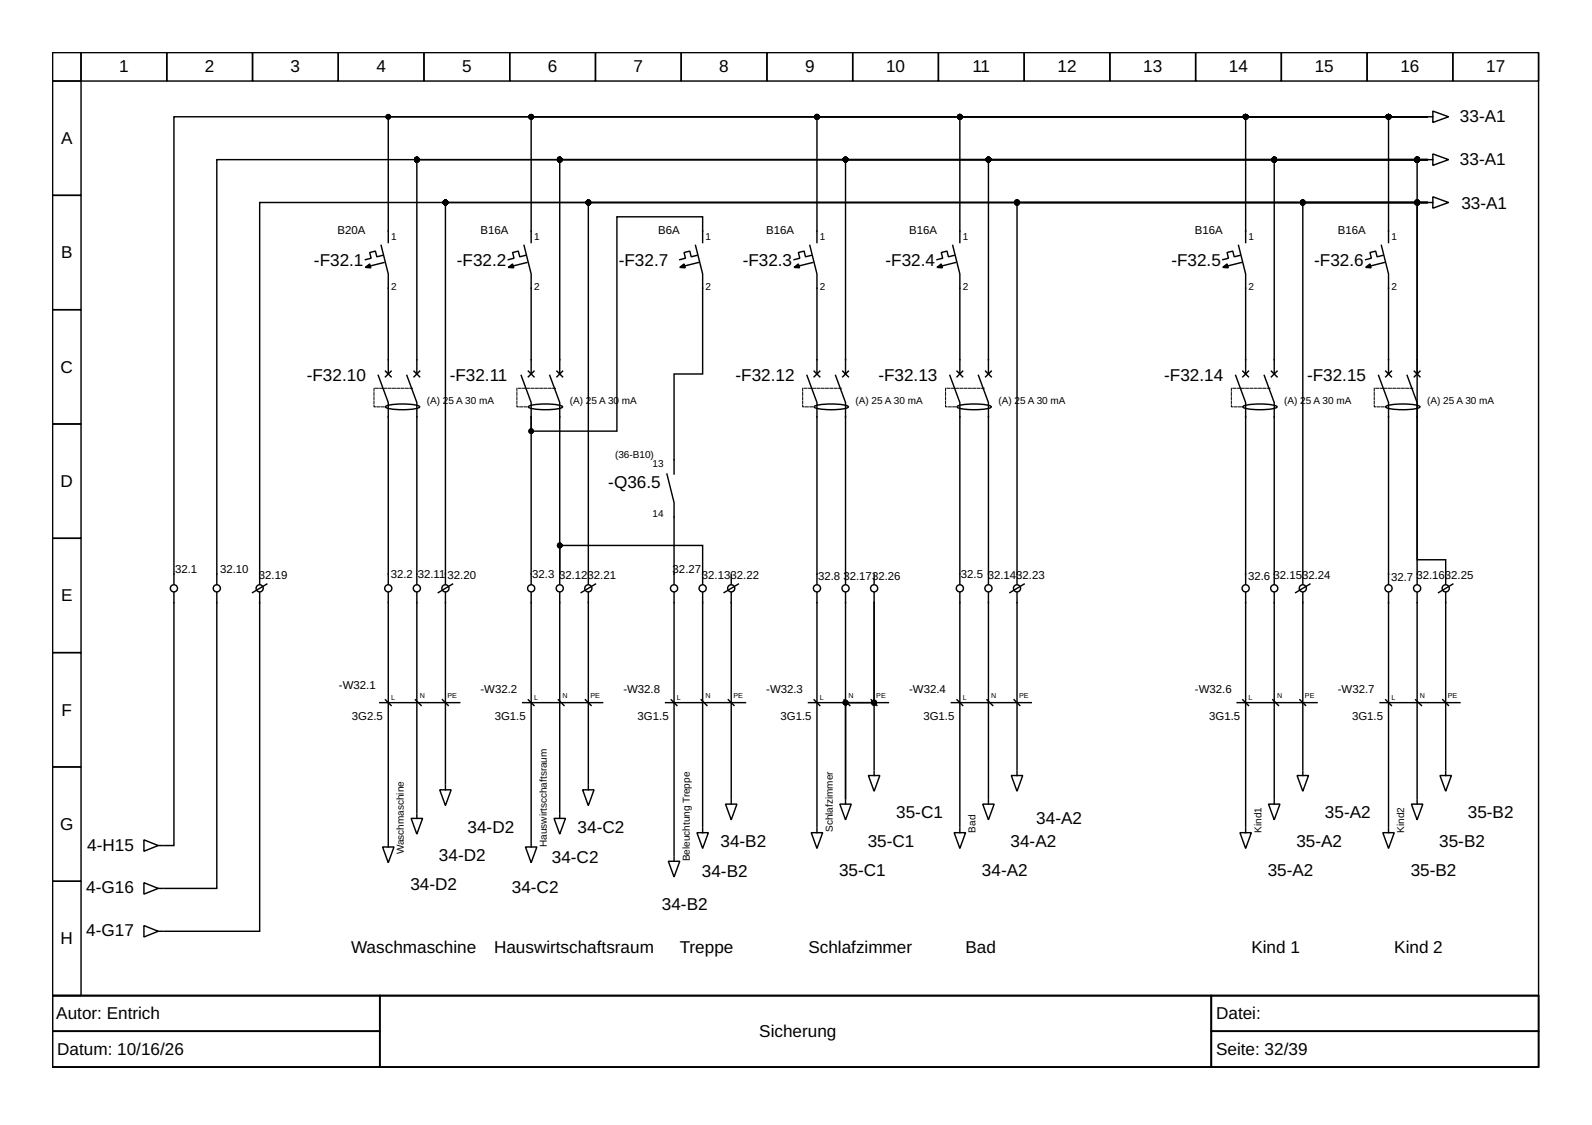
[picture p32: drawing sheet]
<svg xmlns="http://www.w3.org/2000/svg" width="297mm" height="210mm" viewBox="0 0 297 210" stroke-linecap="round" stroke-linejoin="round" font-family="sans-serif">
<defs><g id="words">
<g font-size="3.2">
<text x="22.2" y="13.5">1</text>
<text x="38.2" y="13.5">2</text>
<text x="54.2" y="13.5">3</text>
<text x="70.2" y="13.5">4</text>
<text x="86.2" y="13.5">5</text>
<text x="102.2" y="13.5">6</text>
<text x="118.2" y="13.5">7</text>
<text x="134.2" y="13.5">8</text>
<text x="150.2" y="13.5">9</text>
<text x="165.3" y="13.5">10</text>
<text x="181.4" y="13.5">11</text>
<text x="197.3" y="13.5">12</text>
<text x="213.3" y="13.5">13</text>
<text x="229.3" y="13.5">14</text>
<text x="245.3" y="13.5">15</text>
<text x="261.3" y="13.5">16</text>
<text x="277.3" y="13.5">17</text>
<text x="272.4" y="22.7">33-A1</text>
<text x="11.4" y="26.9">A</text>
<text x="272.4" y="30.7">33-A1</text>
<text x="272.7" y="39">33-A1</text>
<text x="11.4" y="48.2">B</text>
<text x="58.6" y="49.6">-F32.1</text>
<text x="85.2" y="49.6">-F32.2</text>
<text x="115.5" y="49.6">-F32.7</text>
<text x="138.6" y="49.6">-F32.3</text>
<text x="165.2" y="49.6">-F32.4</text>
<text x="218.6" y="49.6">-F32.5</text>
<text x="245.2" y="49.6">-F32.6</text>
<text x="11.3" y="69.5">C</text>
<text x="57.2" y="71.1">-F32.10</text>
<text x="83.9" y="71.1">-F32.11</text>
<text x="137.2" y="71.1">-F32.12</text>
<text x="163.9" y="71.1">-F32.13</text>
<text x="217.2" y="71.1">-F32.14</text>
<text x="243.9" y="71.1">-F32.15</text>
<text x="11.3" y="90.8">D</text>
<text x="113.5" y="91.1">-Q36.5</text>
<text x="11.4" y="112.2">E</text>
<text x="11.5" y="133.5">F</text>
<text x="11.2" y="154.8">G</text>
<text x="87.2" y="155.4">34-D2</text>
<text x="107.8" y="155.4">34-C2</text>
<text x="167.2" y="152.7">35-C1</text>
<text x="193.4" y="153.8">34-A2</text>
<text x="247.2" y="152.7">35-A2</text>
<text x="273.9" y="152.7">35-B2</text>
<text x="16.3" y="158.7">4-H15</text>
<text x="81.9" y="160.7">34-D2</text>
<text x="103" y="161">34-C2</text>
<text x="134.4" y="158">34-B2</text>
<text x="161.9" y="158">35-C1</text>
<text x="188.6" y="158">34-A2</text>
<text x="241.9" y="158">35-A2</text>
<text x="268.5" y="158">35-B2</text>
<text x="16.1" y="166.7">4-G16</text>
<text x="76.6" y="166">34-D2</text>
<text x="95.5" y="166.6">34-C2</text>
<text x="131" y="163.6">34-B2</text>
<text x="156.6" y="163.4">35-C1</text>
<text x="183.2" y="163.4">34-A2</text>
<text x="236.5" y="163.4">35-A2</text>
<text x="263.2" y="163.4">35-B2</text>
<text x="123.5" y="169.8">34-B2</text>
<text x="11.3" y="176.2">H</text>
<text x="16.1" y="174.7">4-G17</text>
<text x="65.5" y="177.8">Waschmaschine</text>
<text x="92.2" y="177.8">Hauswirtschaftsraum</text>
<text x="126.8" y="177.8">Treppe</text>
<text x="150.8" y="177.8">Schlafzimmer</text>
<text x="180.2" y="177.8">Bad</text>
<text x="233.5" y="177.8">Kind 1</text>
<text x="260.1" y="177.8">Kind 2</text>
<text x="10.5" y="190.2">Autor: Entrich</text>
<text x="226.9" y="190.2">Datei:</text>
<text x="10.7" y="196.8">Datum: 10/16/26</text>
<text x="141.7" y="193.5">Sicherung</text>
<text x="226.9" y="196.8">Seite: 32/39</text>
</g>
<g font-size="2.1">
<text x="63" y="43.6">B20A</text>
<text x="89.6" y="43.6">B16A</text>
<text x="122.8" y="43.6">B6A</text>
<text x="143" y="43.6">B16A</text>
<text x="169.6" y="43.6">B16A</text>
<text x="222.9" y="43.6">B16A</text>
<text x="249.6" y="43.6">B16A</text>
<text x="32.7" y="106.8">32.1</text>
<text x="41.1" y="106.8">32.10</text>
<text x="72.9" y="107.9">32.2</text>
<text x="77.9" y="107.9">32.11</text>
<text x="99.3" y="107.9">32.3</text>
<text x="125.5" y="106.8">32.27</text>
<text x="179.3" y="107.9">32.5</text>
<text x="48.3" y="108">32.19</text>
<text x="83.5" y="108">32.20</text>
<text x="104.3" y="108">32.1232.21</text>
<text x="131" y="108">32.1332.22</text>
<text x="152.6" y="108.2">32.8</text>
<text x="157.4" y="108.2">32.1732.26</text>
<text x="184.3" y="108">32.1432.23</text>
<text x="232.9" y="108.2">32.6</text>
<text x="237.6" y="108">32.1532.24</text>
<text x="259.5" y="108.4">32.7</text>
<text x="264.3" y="108">32.1632.25</text>
<text x="63.2" y="128.6">-W32.1</text>
<text x="89.6" y="129.4">-W32.2</text>
<text x="116.3" y="129.4">-W32.8</text>
<text x="143" y="129.4">-W32.3</text>
<text x="169.6" y="129.4">-W32.4</text>
<text x="222.9" y="129.4">-W32.6</text>
<text x="249.6" y="129.4">-W32.7</text>
<text x="65.6" y="134.3">3G2.5</text>
<text x="92.3" y="134.3">3G1.5</text>
<text x="119" y="134.3">3G1.5</text>
<text x="145.6" y="134.3">3G1.5</text>
<text x="172.3" y="134.3">3G1.5</text>
<text x="225.6" y="134.3">3G1.5</text>
<text x="252.3" y="134.3">3G1.5</text>
</g>
<g font-size="1.9">
<text x="73" y="44.7">1</text>
<text x="99.6" y="44.7">1</text>
<text x="131.6" y="44.7">1</text>
<text x="153" y="44.7">1</text>
<text x="179.6" y="44.7">1</text>
<text x="232.9" y="44.7">1</text>
<text x="259.6" y="44.7">1</text>
<text x="73" y="54">2</text>
<text x="99.6" y="54">2</text>
<text x="131.6" y="54">2</text>
<text x="153" y="54">2</text>
<text x="179.6" y="54">2</text>
<text x="232.9" y="54">2</text>
<text x="259.6" y="54">2</text>
<text x="79.6" y="75.4">(A) 25 A 30 mA</text>
<text x="106.3" y="75.4">(A) 25 A 30</text>
<text x="116" y="75.4">mA</text>
<text x="159.6" y="75.4">(A) 25 A 30 mA</text>
<text x="186.3" y="75.4">(A) 25 A 30 mA</text>
<text x="239.6" y="75.4">(A) 25 A 30 mA</text>
<text x="266.3" y="75.4">(A) 25 A 30 mA</text>
<text x="114.8" y="85.5">(36-B10)</text>
<text x="121.8" y="87.1">13</text>
<text x="121.8" y="96.4">14</text>
<text x="155.4" y="155.2" transform="rotate(-90 155.4 155.2)">Schlafzimmer</text>
<text x="182" y="155.4" transform="rotate(-90 182 155.4)">Bad</text>
<text x="235.3" y="155.4" transform="rotate(-90 235.3 155.4)">Kind1</text>
<text x="262" y="155.4" transform="rotate(-90 262 155.4)">Kind2</text>
<text x="75.4" y="159.4" transform="rotate(-90 75.4 159.4)">Waschmaschine</text>
<text x="102" y="158" transform="rotate(-90 102 158)">Hauswirtscchaftsraum</text>
<text x="128.7" y="160.7" transform="rotate(-90 128.7 160.7)">Beleuchtung Treppe</text>
</g>
<g font-size="1.3">
<text x="73" y="130.6">L</text>
<text x="78.3" y="130.3">N</text>
<text x="83.5" y="130.3">PE</text>
<text x="99.6" y="130.6">L</text>
<text x="105" y="130.3">N</text>
<text x="110.2" y="130.3">PE</text>
<text x="126.3" y="130.6">L</text>
<text x="131.6" y="130.3">N</text>
<text x="136.8" y="130.3">PE</text>
<text x="153" y="130.6">L</text>
<text x="158.3" y="130.3">N</text>
<text x="163.5" y="130.3">PE</text>
<text x="179.6" y="130.6">L</text>
<text x="185" y="130.3">N</text>
<text x="190.2" y="130.3">PE</text>
<text x="232.9" y="130.6">L</text>
<text x="238.3" y="130.3">N</text>
<text x="243.5" y="130.3">PE</text>
<text x="259.6" y="130.6">L</text>
<text x="264.9" y="130.3">N</text>
<text x="270.1" y="130.3">PE</text>
</g>
</g></defs>
<g fill="none" stroke="#000" stroke-width=".27">
<path d="M9.8 9.8h277.3v176h-277.3zM9.8 9.8h5.3v5.3h-5.3zM9.8 15.1h5.3v21.4h-5.3zM15.1 9.8h16v5.3h-16zM31.1 9.8h16v5.3h-16zM47.1 9.8h16v5.3h-16zM63.1 9.8h16v5.3h-16zM79.1 9.8h16v5.3h-16zM95.1 9.8h16v5.3h-16zM111.1 9.8h16v5.3h-16zM127.1 9.8h16v5.3h-16zM143.1 9.8h16v5.3h-16z"/>
<path d="M159.1 9.8h16v5.3h-16zM175.1 9.8h16v5.3h-16zM191.1 9.8h16v5.3h-16zM207.1 9.8h16v5.3h-16zM223.1 9.8h16v5.3h-16zM239.1 9.8h16v5.3h-16zM255.1 9.8h16v5.3h-16zM271.1 9.8h16v5.3h-16zM9.8 36.5h5.3v21.3h-5.3zM266.3 37.8h-1.9v66.6h5.3v4.6M266.3 37.8h-217.9v71.2M266.3 29.8h-81.9v40"/>
<path d="M266.3 29.8h-225.8v79.2M266.3 29.8h-1.9v40M266.3 21.8h-7.2v23.4M266.3 37.8h-23.2v71.2M266.3 29.8h-161.9v40M266.3 21.8h-87.2v23.4M266.3 21.8h-33.9v23.4M266.3 21.8h-113.9v23.4M266.3 21.8h-193.9v23.4M266.3 29.8h-188.5v40M266.3 29.8h-28.6v40M266.3 29.8h-108.5v40"/>
<path d="M266.3 21.8h-167.2v23.4M266.3 37.8h-156.5v71.2M266.3 37.8h-183.2v71.2M266.3 37.8h-76.5v71.2M266.3 21.8h-233.8v87.2M266.5 37.8h.8M266.5 29.8h.8M266.5 21.8h.8M267.3 36.7l3 1.1-3 1.1zM267.3 28.7l3 1.1-3 1.1zM267.3 20.7l3 1.1-3 1.1zM9.8 57.8h5.3v21.3h-5.3z"/>
<path d="M71.1 45.8l1.3 5.3v18.7M71.4 47.6l-1.1 .3-.3-1.1-1 .3 .2 1.1-1 .2M71.6 49l-3.2 .8M97.8 45.8l1.3 5.3v18.7M98 47.6l-1 .3-.3-1.1-1.1 .3 .3 1.1-1.1 .2M98.3 49l-3.2 .8M129.8 45.8l1.3 5.3v18.7h-5.3v18.6M130 47.6l-1 .3-.3-1.1-1.1 .3 .3 1.1-1.1 .2M130.3 49l-3.2 .8M131.1 45.2v-4.7h-16v39.9h-16v-2.6M151.1 45.8l1.3 5.3v18.7M151.4 47.6l-1.1 .3-.3-1.1-1 .3 .2 1.1-1 .2"/>
<path d="M151.6 49l-3.2 .8M177.8 45.8l1.3 5.3v18.7M178 47.6l-1 .3-.3-1.1-1.1 .3 .3 1.1-1.1 .2M178.3 49l-3.2 .8M231.1 45.8l1.3 5.3v18.7M231.3 47.6l-1 .3-.3-1.1-1.1 .3 .3 1.1-1.1 .2M231.6 49l-3.2 .8M257.7 45.8l1.4 5.3v18.7M258 47.6l-1.1 .3-.2-1.1-1.1 .3 .3 1.1-1.1 .2M258.3 49l-3.2 .8M9.8 79.1h5.3v21.3h-5.3zM70.6 70l1.8 5.1v33.9"/>
<path d="M71.9 69.2l1.1 1.1M72 75.8a12.4 12.4 0 0 1 6.2 0l.1 .1a5.3 5.3 0 0 1-3.2 .5h-1.6a2.19 2.19 0 0 1-1.6-.5zM73 69.2l-1.1 1.1M75.9 70l1.9 5.1v33.9M77.2 69.2l1.1 1.1M78.3 69.2l-1.1 1.1M97.2 70l1.9 5.1v2.7M98.6 69.2l1 1.1M98.7 75.8a12.4 12.4 0 0 1 6.2 0l.1 .1a5.3 5.3 0 0 1-3.2 .5h-1.6a2.19 2.19 0 0 1-1.6-.5zM99.1 77.8v31.2M99.6 69.2l-1 1.1M102.6 70l1.8 5.1v32"/>
<path d="M103.9 69.2l1.1 1.1M105 69.2l-1.1 1.1M150.6 70l1.8 5.1v33.9M151.9 69.2l1.1 1.1M152 75.8a12.4 12.4 0 0 1 6.2 0l.1 .1a5.3 5.3 0 0 1-3.2 .5h-1.6a2.19 2.19 0 0 1-1.6-.5zM153 69.2l-1.1 1.1M155.9 70l1.9 5.1v33.9M157.2 69.2l1.1 1.1M158.3 69.2l-1.1 1.1M177.2 70l1.9 5.1v33.9M178.6 69.2l1 1.1M178.7 75.8a12.4 12.4 0 0 1 6.1 0l.2 .1a5.3 5.3 0 0 1-3.2 .5h-1.7a2.19 2.19 0 0 1-1.5-.5z"/>
<path d="M179.6 69.2l-1 1.1M182.6 70l1.8 5.1v33.9M183.9 69.2l1.1 1.1M185 69.2l-1.1 1.1M230.5 70l1.9 5.1v33.9M231.9 69.2l1 1.1M232 75.8a12.4 12.4 0 0 1 6.2 0l.1 .1a5.3 5.3 0 0 1-3.2 .5h-1.6a2.19 2.19 0 0 1-1.6-.5zM232.9 69.2l-1 1.1M235.9 70l1.8 5.1v33.9M237.2 69.2l1.1 1.1M238.3 69.2l-1.1 1.1M257.2 70l1.9 5.1v33.9"/>
<path d="M258.5 69.2l1.1 1.1M258.7 75.8a12.4 12.4 0 0 1 6.1 0l.1 .1a5.3 5.3 0 0 1-3.2 .5h-1.6a2.19 2.19 0 0 1-1.6-.5zM259.6 69.2l-1.1 1.1M262.5 70l1.9 5.1v33.9M263.9 69.2l1 1.1M264.9 69.2l-1 1.1M124.4 88.4l1.4 5.4v15.2M9.8 100.4h5.3v21.4h-5.3zM32.5 110.6v47.2h-1.9M40.5 110.6v55.2h-9.9M48.4 110.6v63.2h-17.8M49.8 109l-2.7 1.6"/>
<path d="M72.4 110.6v46.4M77.8 110.6v41M83.1 110.6v35.7M84.4 109l-2.6 1.6M99.1 110.6v46.4M104.4 110.6v41M104.4 107.1v1.9M104.4 107.1v-5.3h26.7v7.2M109.8 110.6v35.7M111.1 109l-2.7 1.6M125.8 110.6v49M131.1 110.6v43.7"/>
<path d="M136.4 110.6v38.4M136.4 107.1v1.9M137.8 109l-2.7 1.6M152.4 110.6v43.7M157.8 110.6v38.4v-17.9h5.3v-18.7M163.1 107.1v1.9M163.1 110.6v1.8M163.1 112.4v31.2M179.1 110.6v43.7M184.4 110.6v38.4M189.8 110.6v33M191.1 109l-2.7 1.6"/>
<path d="M232.4 110.6v43.7M237.7 110.6v38.4M243.1 110.6v33M244.4 109l-2.7 1.6M259.1 110.6v43.7M264.4 110.6v38.4M269.7 110.6v33M271.1 109l-2.7 1.6M9.8 121.8h5.3v21.3h-5.3zM70.9 131.1h14.9M71.9 130.6l1.1 1M77.5 130.6l1.1 1"/>
<path d="M82.6 130.6l1 1M97.5 131.1h14.9M98.6 130.6l1 1M104.2 130.6l1 1M109.2 130.6l1.1 1M124.2 131.1h14.9M125.2 130.6l1.1 1M130.8 130.6l1.1 1M135.9 130.6l1.1 1M150.8 131.1h15M151.9 130.6l1.1 1M157.5 130.6l1.1 1"/>
<path d="M162.5 130.6l1.1 1M177.5 131.1h14.9M178.6 130.6l1 1M184.2 130.6l1 1M189.2 130.6l1.1 1M230.8 131.1h14.9M231.9 130.6l1 1M237.5 130.6l1 1M242.5 130.6l1.1 1M257.5 131.1h14.9M258.5 130.6l1.1 1M264.1 130.6l1.1 1"/>
<path d="M269.2 130.6l1.1 1M9.8 143.1h5.3v21.3h-5.3zM26.9 156.7l2.6 1.1-2.6 1zM29.5 157.8h.8M71.4 158h2.1l-1.1 3zM72.4 157.2v.8M76.7 152.7h2.1l-1 2.9zM77.8 151.9v.8M82 147.4h2.2l-1.1 2.9zM83.1 146.6v.8M98 158h2.2l-1.1 3zM99.1 157.2v.8"/>
<path d="M103.4 152.7h2.1l-1.1 2.9zM104.4 151.9v.8M108.7 147.4h2.1l-1 2.9zM109.8 146.6v.8M125.8 159.9v.8M130 155.4h2.2l-1.1 2.9zM131.1 154.6v.8M135.4 150h2.1l-1.1 3zM136.4 149.2v.8M151.4 155.4h2.1l-1.1 2.9zM152.4 154.6v.8M156.7 150h2.1l-1 3z"/>
<path d="M157.8 149.2v.8M162 144.7h2.2l-1.1 2.9zM163.1 143.9v.8M178 155.4h2.2l-1.1 2.9zM179.1 154.6v.8M183.4 150h2.1l-1.1 3zM184.4 149.2v.8M188.7 144.7h2.1l-1 2.9zM189.8 143.9v.8M231.3 155.4h2.2l-1.1 2.9zM232.4 154.6v.8M236.7 150h2.1l-1.1 3z"/>
<path d="M237.7 149.2v.8M242 144.7h2.1l-1 2.9zM243.1 143.9v.8M258 155.4h2.1l-1 2.9zM259.1 154.6v.8M263.3 150h2.2l-1.1 3zM264.4 149.2v.8M268.7 144.7h2.1l-1.1 2.9zM269.7 143.9v.8M9.8 164.4h5.3v21.4h-5.3zM26.9 164.7l2.6 1.1-2.6 1zM26.9 172.7l2.6 1.1-2.6 1z"/>
<path d="M29.5 165.8h.8M29.5 173.8h.8M124.7 160.7h2.1l-1 2.9zM9.8 185.8h277.3v13.3h-277.3zM9.8 185.8h61v6.6h-61zM9.8 192.4h61v6.7h-61zM70.8 185.8h155.2v13.3h-155.2zM226 185.8h61.1v6.6h-61.1zM226 192.4h61.1v6.7h-61.1z"/>
<circle cx="32.5" cy="109.8" r=".67"/>
<circle cx="40.5" cy="109.8" r=".67"/>
<circle cx="48.4" cy="109.8" r=".67"/>
<circle cx="72.4" cy="109.8" r=".67"/>
<circle cx="77.8" cy="109.8" r=".67"/>
<circle cx="83.1" cy="109.8" r=".67"/>
<circle cx="99.1" cy="109.8" r=".67"/>
<circle cx="104.4" cy="109.8" r=".67"/>
<circle cx="109.8" cy="109.8" r=".67"/>
<circle cx="125.8" cy="109.8" r=".67"/>
<circle cx="131.1" cy="109.8" r=".67"/>
<circle cx="136.4" cy="109.8" r=".67"/>
<circle cx="152.4" cy="109.8" r=".67"/>
<circle cx="157.8" cy="109.8" r=".67"/>
<circle cx="163.1" cy="109.8" r=".67"/>
<circle cx="179.1" cy="109.8" r=".67"/>
<circle cx="184.4" cy="109.8" r=".67"/>
<circle cx="189.8" cy="109.8" r=".67"/>
<circle cx="232.4" cy="109.8" r=".67"/>
<circle cx="237.7" cy="109.8" r=".67"/>
<circle cx="243.1" cy="109.8" r=".67"/>
<circle cx="259.1" cy="109.8" r=".67"/>
<circle cx="264.4" cy="109.8" r=".67"/>
<circle cx="269.7" cy="109.8" r=".67"/>
</g>
<g fill="#000" stroke="#000" stroke-width=".27">
<path d="M68.2 49.9l.8-.7 .2 .8zM94.8 49.9l.8-.7 .3 .8zM126.8 49.9l.8-.7 .2 .8zM148.2 49.9l.8-.7 .2 .8zM174.8 49.9l.8-.7 .2 .8zM228.1 49.9l.8-.7 .3 .8zM254.8 49.9l.8-.7 .2 .8z"/>
<circle cx="72.4" cy="21.8" r=".4"/>
<circle cx="77.8" cy="29.8" r=".4"/>
<circle cx="83.1" cy="37.8" r=".4"/>
<circle cx="99.1" cy="21.8" r=".4"/>
<circle cx="104.4" cy="29.8" r=".4"/>
<circle cx="109.8" cy="37.8" r=".4"/>
<circle cx="152.4" cy="21.8" r=".4"/>
<circle cx="157.8" cy="29.8" r=".4"/>
<circle cx="179.1" cy="21.8" r=".4"/>
<circle cx="184.4" cy="29.8" r=".4"/>
<circle cx="189.8" cy="37.8" r=".4"/>
<circle cx="232.4" cy="21.8" r=".4"/>
<circle cx="237.7" cy="29.8" r=".4"/>
<circle cx="243.1" cy="37.8" r=".4"/>
<circle cx="259.1" cy="21.8" r=".4"/>
<circle cx="264.4" cy="37.8" r=".4"/>
<circle cx="264.4" cy="29.8" r=".4"/>
<circle cx="99.1" cy="80.4" r=".4"/>
<circle cx="104.4" cy="101.8" r=".4"/>
<circle cx="157.8" cy="131.1" r=".4"/>
<circle cx="163.1" cy="131.1" r=".4"/>
</g>
<path d="M77 72.4h-7.2v3.5h2.1M103.6 72.4h-7.2v3.5h2.2M157 72.4h-7.2v3.5h2.1M183.6 72.4h-7.2v3.5h2.2M236.9 72.4h-7.2v3.5h2.2M263.6 72.4h-7.2v3.5h2.1" fill="none" stroke="#000" stroke-width=".19" stroke-dasharray=".5 .3"/>
<use href="#words"/>
</svg>
